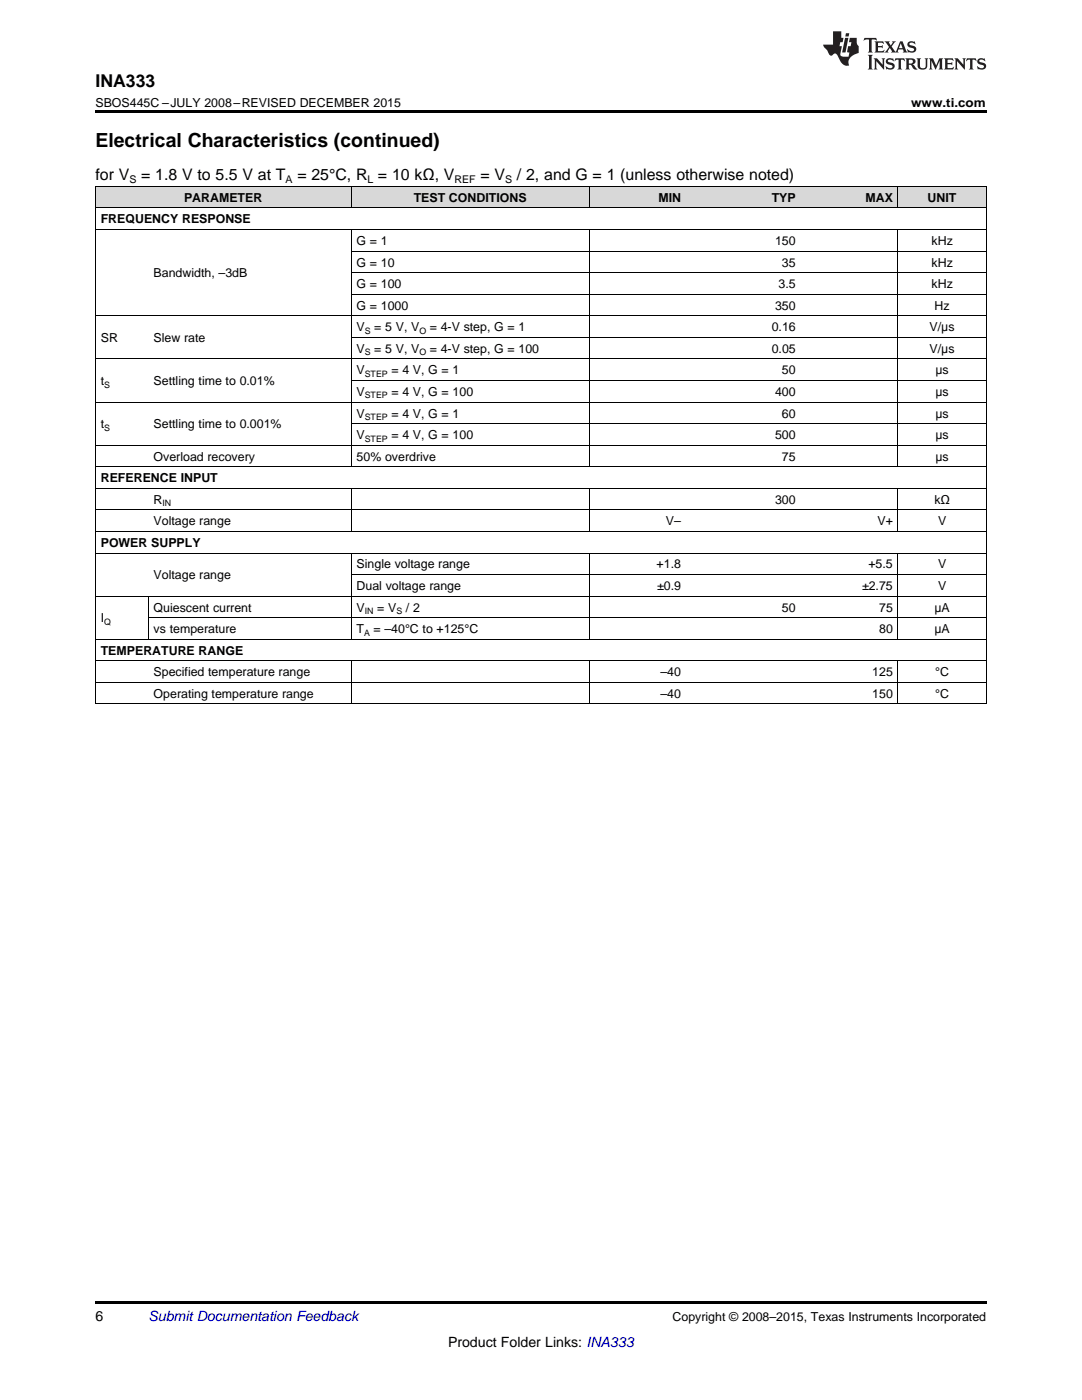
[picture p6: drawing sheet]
<svg xmlns="http://www.w3.org/2000/svg" width="216mm" height="279mm" viewBox="0 0 216 279" stroke-linecap="round" stroke-linejoin="round" font-family="sans-serif">
<defs><g id="words">
<text font-size="3.9" x="19" y="29.3">Electrical Characteristics (continued)</text>
<text font-size="3.5" x="19" y="17.3">INA333</text>
<g font-size="3.2">
<text x="19" y="36">for V</text>
<text x="28.2" y="36">= 1.8 V to 5.5 V at T</text>
<text x="59.3" y="36">= 25°C, R = 10 kΩ, V</text>
<text x="95.9" y="36">= V</text>
<text x="103.2" y="36">/ 2, and G = 1 (unless otherwise noted)</text>
</g>
<g font-size="2.8">
<text x="19" y="263.6">6</text>
<text x="89.4" y="268.9">Product Folder Links: INA333</text>
</g>
<text font-size="2.8" fill="#0000c8" x="29.6" y="263.6">Submit Documentation Feedback</text>
<g font-size="2.5">
<text x="19" y="21.4">SBOS445C –JULY 2008–REVISED DECEMBER 2015</text>
<text x="181.8" y="21.4">www.ti.com</text>
<text x="36.7" y="40.3">PARAMETER</text>
<text x="82.5" y="40.3">TEST CONDITIONS</text>
<text x="131.4" y="40.3">MIN</text>
<text x="154" y="40.3">TYP</text>
<text x="172.7" y="40.3">MAX</text>
<text x="185.1" y="40.3">UNIT</text>
<text x="20.1" y="44.6">FREQUENCY RESPONSE</text>
<text x="71.2" y="48.9">G = 1</text>
<text x="71.2" y="53.2">G = 10</text>
<text x="154.7" y="48.9">150</text>
<text x="156" y="53.2">35</text>
<text x="185.9" y="48.9">kHz</text>
<text x="185.9" y="53.2">kHz</text>
<text x="30.7" y="55.4">Bandwidth, –3dB</text>
<text x="71.2" y="57.5">G = 100</text>
<text x="155.4" y="57.5">3.5</text>
<text x="185.9" y="57.5">kHz</text>
<text x="71.2" y="61.8">G = 1000</text>
<text x="154.7" y="61.8">350</text>
<text x="186.5" y="61.8">Hz</text>
<text x="20.1" y="68.3">SR</text>
<text x="30.7" y="68.3">Slew rate</text>
<text x="71.2" y="66.1">V</text>
<text x="71.2" y="70.4">V</text>
<text x="74.7" y="66.1">= 5 V, V</text>
<text x="74.7" y="70.4">= 5 V, V</text>
<text x="85.8" y="66.1">= 4-V step, G = 1</text>
<text x="85.8" y="70.4">= 4-V step, G = 100</text>
<text x="154" y="66.1">0.16</text>
<text x="154" y="70.4">0.05</text>
<text x="185.5" y="66.1">V/μs</text>
<text x="185.5" y="70.4">V/μs</text>
<text x="20.1" y="76.9">t</text>
<text x="30.7" y="76.9">Settling time to 0.01%</text>
<text x="71.2" y="74.7">V</text>
<text x="78.1" y="74.7">= 4 V, G = 1</text>
<text x="156" y="74.7">50</text>
<text x="186.7" y="74.7">μs</text>
<text x="71.2" y="79">V</text>
<text x="71.2" y="83.3">V</text>
<text x="78.1" y="79">= 4 V, G = 100</text>
<text x="78.1" y="83.3">= 4 V, G = 1</text>
<text x="154.7" y="79">400</text>
<text x="156" y="83.3">60</text>
<text x="186.7" y="79">μs</text>
<text x="186.7" y="83.3">μs</text>
<text x="20.1" y="85.5">t</text>
<text x="30.7" y="85.5">Settling time to 0.001%</text>
<text x="71.2" y="87.6">V</text>
<text x="78.1" y="87.6">= 4 V, G = 100</text>
<text x="154.7" y="87.6">500</text>
<text x="186.7" y="87.6">μs</text>
<text x="30.7" y="91.9">Overload recovery</text>
<text x="71.2" y="91.9">50% overdrive</text>
<text x="156" y="91.9">75</text>
<text x="186.7" y="91.9">μs</text>
<text x="20.1" y="96.2">REFERENCE INPUT</text>
<text x="30.7" y="100.5">R</text>
<text x="154.7" y="100.5">300</text>
<text x="186.4" y="100.5">kΩ</text>
<text x="30.7" y="104.8">Voltage range</text>
<text x="132.9" y="104.8">V–</text>
<text x="175.1" y="104.8">V+</text>
<text x="187.2" y="104.8">V</text>
<text x="20.1" y="109.1">POWER SUPPLY</text>
<text x="71.2" y="113.5">Single voltage range</text>
<text x="131" y="113.5">+1.8</text>
<text x="173.3" y="113.5">+5.5</text>
<text x="187.2" y="113.5">V</text>
<text x="30.7" y="115.6">Voltage range</text>
<text x="71.2" y="117.8">Dual voltage range</text>
<text x="131.1" y="117.8">±0.9</text>
<text x="172" y="117.8">±2.75</text>
<text x="187.2" y="117.8">V</text>
<text x="20.1" y="124.2">I</text>
<text x="30.7" y="122.1">Quiescent current</text>
<text x="71.2" y="122.1">V</text>
<text x="75.3" y="122.1">= V</text>
<text x="81" y="122.1">/ 2</text>
<text x="156" y="122.1">50</text>
<text x="175.4" y="122.1">75</text>
<text x="186.4" y="122.1">μA</text>
<text x="20.1" y="130.7">TEMPERATURE RANGE</text>
<text x="30.7" y="126.4">vs temperature</text>
<text x="71.2" y="126.4">T</text>
<text x="74.5" y="126.4">= –40°C to +125°C</text>
<text x="175.4" y="126.4">80</text>
<text x="186.4" y="126.4">μA</text>
<text x="30.7" y="135">Specified temperature range</text>
<text x="131.8" y="135">–40</text>
<text x="174.1" y="135">125</text>
<text x="186.6" y="135">°C</text>
<text x="30.7" y="139.3">Operating temperature range</text>
<text x="131.8" y="139.3">–40</text>
<text x="174.1" y="139.3">150</text>
<text x="186.6" y="139.3">°C</text>
<text x="134.2" y="263.6">Copyright © 2008–2015, Texas Instruments Incorporated</text>
</g>
<g font-size="2.1">
<text x="25.8" y="36.6">S</text>
<text x="57" y="36.6">A</text>
<text x="73.3" y="36.6">L</text>
<text x="90.7" y="36.6">REF</text>
<text x="100.8" y="36.6">S</text>
</g>
<g font-size="1.8">
<text x="72.8" y="66.6">S</text>
<text x="72.8" y="70.9">S</text>
<text x="83.7" y="66.6">O</text>
<text x="83.7" y="70.9">O</text>
<text x="20.8" y="77.4">S</text>
<text x="72.8" y="75.2">STEP</text>
<text x="72.8" y="79.5">STEP</text>
<text x="72.8" y="83.8">STEP</text>
<text x="20.8" y="86">S</text>
<text x="72.8" y="88.1">STEP</text>
<text x="32.4" y="101">IN</text>
<text x="20.8" y="124.7">Q</text>
<text x="72.8" y="122.6">IN</text>
<text x="79.1" y="122.6">S</text>
<text x="72.6" y="126.9">A</text>
</g>
</g></defs>
<g fill="#d8d8d8">
<path d="M19 37.3h10.6v4.3h-10.6z"/>
<path d="M29.6 37.3h1.8v4.3h-1.8z"/>
<path d="M31.4 37.3h38.7v4.3h-38.7z"/>
<path d="M70.1 37.3h47.5v4.3h-47.5z"/>
<path d="M117.6 37.3h19.4v4.3h-19.4z"/>
<path d="M137 37.3h22.9v4.3h-22.9z"/>
<path d="M159.9 37.3h19.3v4.3h-19.3z"/>
<path d="M179.2 37.3h17.6v4.3h-17.6z"/>
</g>
<path d="M19 22h177.8v.5h-177.8zM19 259.7h177.8v.5h-177.8z" fill="#000"/>
<g fill="none" stroke="#000" stroke-width=".2">
<path d="M19 37.2h177.8M19.1 37.2v103.3M70 37.2v4.4M117.6 37.2v4.4M179.2 37.2v4.4M196.8 37.2v103.3M19 45.8h177.8M19 41.5h177.8M70 45.8v47.4M70.1 58.7h126.7M70.1 54.4h126.7M70.1 50.1h126.7"/>
<path d="M117.6 45.8v47.4M179.2 45.8v47.4M19 71.6h177.8M19 63h177.8M70.1 75.9h126.7M70.1 67.3h126.7M19 97.5h177.8M19 93.2h177.8M19 88.8h177.8M19 80.2h177.8M70 97.5v8.6M70.1 84.5h126.7"/>
<path d="M117.6 97.5v8.6M179.2 97.5v8.6M19 119h177.8M19 110.4h177.8M19 106.1h177.8M19 101.8h177.8M29.5 119v8.6M70 110.4v17.2M70.1 114.7h126.7M117.6 110.4v17.2M179.2 110.4v17.2M19 136.2h177.8"/>
<path d="M19 131.9h177.8M19 127.6h177.8M29.6 123.3h167.2M70 131.9v8.6M117.6 131.9v8.6M179.2 131.9v8.6M19 140.5h177.8"/>
</g>
<g fill="#231f20">
<path d="M172.5 7.6l-.1 .5 .4-.2h.6v.1v2.1l-.2 .4h.9l-.2-.4v-2.1l.1-.1h.5l.5 .2-.2-.5zM174.5 8.3l.2 .3v1.5l-.2 .4h1.8l.2-.6a1.04 1.04 0 0 1-1.3 .2v-.7h.6l.3 .2v-.6l-.3 .2h-.6v-.6l.8-.1 .4 .3-.2-.5zM176.5 8.3l.9 1.1-.9 1.1h.8l-.2-.2 .4-.7 .5 .7-.2 .2h1.5l-.2-.2 .2-.4h.9l.1 .4-.2 .2h1l-.3-.3-.7-1.9h-.5l-.9 2-.8-1 .9-1h-.8l.1 .3-.4 .5-.3-.6 .1-.2zM179.7 8.6l.4 1h-.7zM181.3 8.4a.63 .63 0 0 0-.2 .7 .63 .63 0 0 0 .6 .4l.6 .2 .1 .2a.75 .75 0 0 1-.7 .4 .75 .75 0 0 1-.6-.5l.1 .7 .1-.1a1.11 1.11 0 0 0 1.5-.6 1.13 1.13 0 0 0-1.2-.8l-.1-.4a1.04 1.04 0 0 1 1.2 .2l-.2-.5-.2 .1-.4-.2zM173.2 10.9l.2 .4v2.2l-.2 .4h1l-.3-.4v-2.2l.3-.4zM174.3 11.6l.3 .4v1.5l-.3 .4h.8l-.2-.4v-1.3l1.5 1.7v-1.9l.2-.4h-.7l.2 .4v.9l-1.1-1.3zM177 11.8a.62 .62 0 0 0-.2 .7 .62 .62 0 0 0 .6 .4l.6 .1 .1 .3a.76 .76 0 0 1-.7 .3 .76 .76 0 0 1-.7-.4l.2 .7 .1-.1a1.11 1.11 0 0 0 1.5-.6 1.13 1.13 0 0 0-1.2-.8l-.1-.4a1.04 1.04 0 0 1 1.2 .2l-.2-.6-.2 .1-.5-.1zM178.7 11.6l-.2 .6a.61 .61 0 0 1 .8-.3v1.6l-.2 .4h.9l-.2-.4v-1.6a.63 .63 0 0 1 .7 .3l-.1-.6zM180.6 11.6l.3 .4v1.5l-.3 .4h1l-.2-.2-.1-.8 .6 .2a.76 .76 0 0 0 1.2 .7l-1-1a.58 .58 0 0 0 .6-.5 .58 .58 0 0 0-.5-.6zM181.4 11.9h.1a.45 .45 0 0 1 .5 .1 .45 .45 0 0 1 .1 .5l-.8 .2zM182.9 11.6l.2 .2a2.17 2.17 0 0 0 .3 1.9 .99 .99 0 0 0 1.6-.6v-1.1l.2-.4h-.7l.2 .2a1.92 1.92 0 0 1-.2 1.8 .6 .6 0 0 1-.9-.5v-1.1l.2-.4zM185.4 11.6l.2 .4v1.5l-.2 .4h.7l-.2-.4v-1.4l.8 1.8 .8-1.8v1.4l-.2 .4h.9l-.2-.4v-1.5l.2-.4h-.8l-.6 1.5-.6-1.5zM188.4 11.6l.2 .4v1.5l-.2 .4h1.8l.1-.6a1.04 1.04 0 0 1-1.2 .1v-.6h.5l.4 .2v-.6l-.4 .2h-.5v-.7h.8l.3 .3-.1-.6zM190.5 11.6l.2 .4v1.5l-.2 .4h.7l-.2-.4v-1.3l1.5 1.7v-1.9l.2-.4h-.7l.2 .4v.9l-1.1-1.3zM192.9 11.6l-.1 .6a.61 .61 0 0 1 .7-.3l.1 1.6-.3 .4h1l-.3-.4 .1-1.6a.63 .63 0 0 1 .7 .3l-.1-.6zM195.2 11.8a.62 .62 0 0 0-.2 .7 .62 .62 0 0 0 .6 .4l.6 .1 .1 .3a.76 .76 0 0 1-.7 .3 .76 .76 0 0 1-.6-.4l.1 .7 .1-.1a1.11 1.11 0 0 0 1.6-.6 1.13 1.13 0 0 0-1.3-.8l-.1-.4a1.04 1.04 0 0 1 1.2 .2l-.1-.6-.2 .1-.5-.1z"/>
<path d="M166.2 6.3v2.6h-1.9v.4l.8 .9a.91 .91 0 0 0 1 .8 .56 .56 0 0 1 .5-.3 .56 .56 0 0 1 .5 .3l.4 .8a1.53 1.53 0 0 0 1.9 1.2 1.54 1.54 0 0 1 1-2.1l.9-.3v-1.4a1.52 1.52 0 0 1-.4-1.6h-1.3l-.2 .8h.5l-.2 .8h-.5l-.1 1v.2l.4 .1-.2 .8a1.93 1.93 0 0 1-1.6-.3l.3-1.8h-.5l.2-.8h.4l.2-.8h-.4v-1.3zM168.6 7.6l-.6 2.9h.7l.6-2.9zM168.8 6.6l-.1 .7h.6l.2-.7z"/>
</g>
<use href="#words"/>
</svg>
